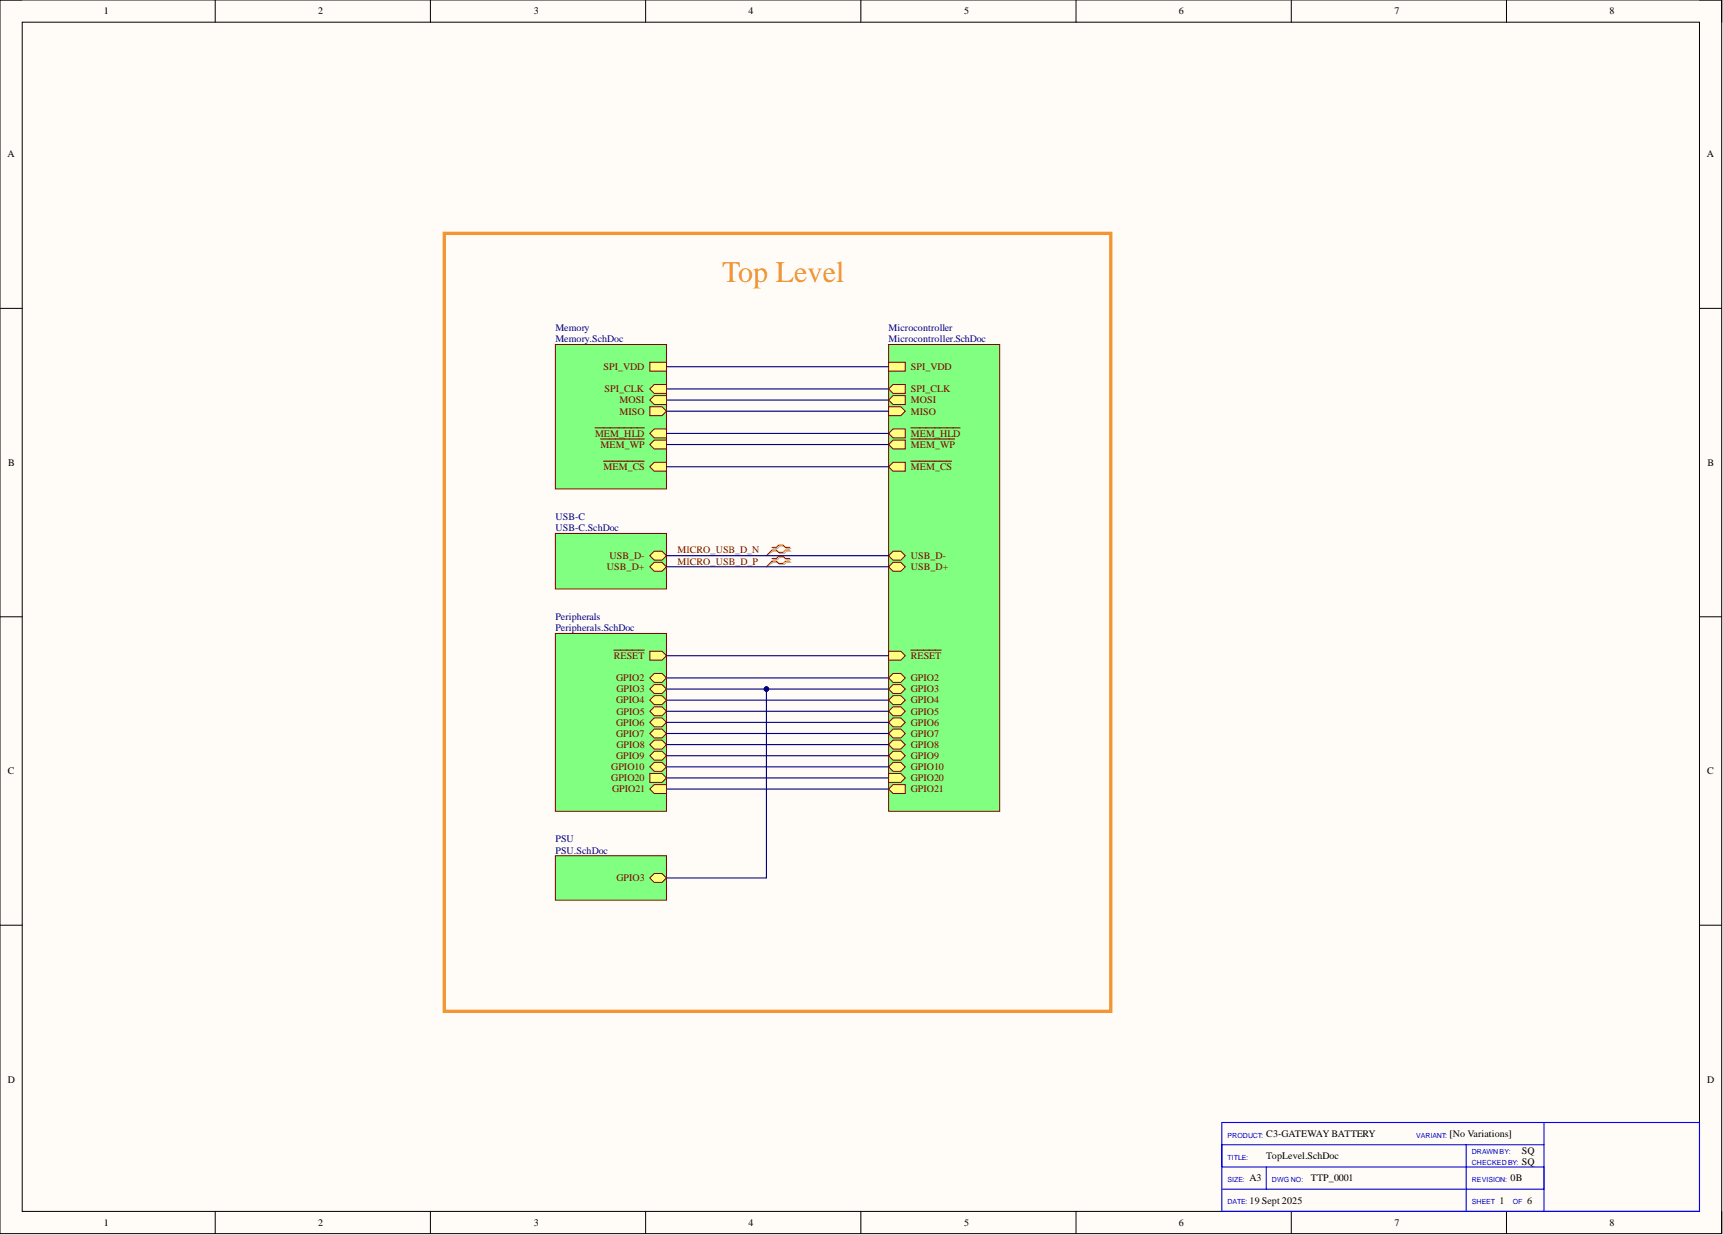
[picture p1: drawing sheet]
<svg xmlns="http://www.w3.org/2000/svg" width="393mm" height="282mm" viewBox="0 0 393 282" stroke-linecap="round" stroke-linejoin="round" font-family="sans-serif">
<defs><g id="words">
<text font-size="6.8" fill="#f39533" x="164.8" y="64.4">Top Level</text>
<g font-size="2.3">
<text x="23.7" y="3.3">1</text>
<text x="72.6" y="3.3">2</text>
<text x="121.9" y="3.3">3</text>
<text x="170.9" y="3.3">4</text>
<text x="220.1" y="3.3">5</text>
<text x="269.1" y="3.3">6</text>
<text x="318.3" y="3.3">7</text>
<text x="367.4" y="3.3">8</text>
<text x="1.7" y="35.9">A</text>
<text x="389.7" y="35.9">A</text>
<text x="1.9" y="106.4">B</text>
<text x="389.8" y="106.4">B</text>
<text x="1.8" y="176.7">C</text>
<text x="389.8" y="176.7">C</text>
<text x="1.8" y="247.1">D</text>
<text x="389.8" y="247.1">D</text>
<text x="289.1" y="259.5">C3-GATEWAYBATTERY</text>
<text x="330.9" y="259.5">[No Variations]</text>
<text x="347.4" y="263.3">SQ</text>
<text x="285.3" y="269.6">A3</text>
<text x="289.1" y="264.6">TopLevel.SchDoc</text>
<text x="299.2" y="269.6">TTP_0001</text>
<text x="344.9" y="269.6">0B</text>
<text x="347.4" y="265.8">SQ</text>
<text x="285.3" y="274.7">19 Sept 2025</text>
<text x="342.3" y="274.7">1</text>
<text x="348.7" y="274.7">6</text>
<text x="23.7" y="279.8">1</text>
<text x="72.6" y="279.8">2</text>
<text x="121.9" y="279.8">3</text>
<text x="170.9" y="279.8">4</text>
<text x="220.1" y="279.8">5</text>
<text x="269.1" y="279.8">6</text>
<text x="318.3" y="279.8">7</text>
<text x="367.4" y="279.8">8</text>
</g>
<g font-size="2.3" fill="#000080">
<text x="126.8" y="75.6">Memory</text>
<text x="202.9" y="75.6">Microcontroller</text>
<text x="126.8" y="78.1">Memory.SchDoc</text>
<text x="202.9" y="78.1">Microcontroller.SchDoc</text>
<text x="126.8" y="118.7">USB-C</text>
<text x="126.8" y="121.2">USB-C.SchDoc</text>
<text x="126.8" y="141.5">Peripherals</text>
<text x="126.8" y="144.1">Peripherals.SchDoc</text>
<text x="126.8" y="192.3">PSU</text>
<text x="126.8" y="194.8">PSU.SchDoc</text>
</g>
<g font-size="2.3" fill="#800000">
<text x="137.8" y="84.5">SPI_VDD</text>
<text x="138" y="89.5">SPI_CLK</text>
<text x="207.9" y="89.5">SPI_CLK</text>
<text x="207.9" y="84.5">SPI_VDD</text>
<text x="141.4" y="92.1">MOSI</text>
<text x="141.4" y="94.6">MISO</text>
<text x="207.9" y="92.1">MOSI</text>
<text x="207.9" y="94.6">MISO</text>
<text x="135.8" y="99.7">MEM_HLD</text>
<text x="207.9" y="99.7">MEM_HLD</text>
<text x="137.1" y="102.2">MEM_WP</text>
<text x="137.8" y="107.3">MEM_CS</text>
<text x="207.9" y="107.3">MEM_CS</text>
<text x="207.9" y="102.2">MEM_WP</text>
<text x="138.5" y="130.1">USB_D+</text>
<text x="139.1" y="127.6">USB_D-</text>
<text x="154.7" y="126.3">MICRO_USB_D_N</text>
<text x="154.7" y="128.9">MICRO_USB_D_P</text>
<text x="207.9" y="127.6">USB_D-</text>
<text x="207.9" y="130.1">USB_D+</text>
<text x="140.1" y="150.4">RESET</text>
<text x="140.7" y="155.5">GPIO2</text>
<text x="207.9" y="155.5">GPIO2</text>
<text x="207.9" y="150.4">RESET</text>
<text x="140.7" y="160.6">GPIO4</text>
<text x="140.7" y="158">GPIO3</text>
<text x="207.9" y="158">GPIO3</text>
<text x="207.9" y="160.6">GPIO4</text>
<text x="140.7" y="165.6">GPIO6</text>
<text x="140.7" y="163.1">GPIO5</text>
<text x="207.9" y="165.6">GPIO6</text>
<text x="207.9" y="163.1">GPIO5</text>
<text x="140.7" y="173.2">GPIO9</text>
<text x="140.7" y="168.2">GPIO7</text>
<text x="140.7" y="170.7">GPIO8</text>
<text x="207.9" y="170.7">GPIO8</text>
<text x="207.9" y="173.2">GPIO9</text>
<text x="207.9" y="168.2">GPIO7</text>
<text x="139.6" y="178.3">GPIO20</text>
<text x="139.6" y="175.8">GPIO10</text>
<text x="207.9" y="178.3">GPIO20</text>
<text x="207.9" y="175.8">GPIO10</text>
<text x="139.7" y="180.9">GPIO21</text>
<text x="207.9" y="180.9">GPIO21</text>
<text x="140.7" y="201.1">GPIO3</text>
</g>
<g font-size="1.6" fill="#00f">
<text x="280.2" y="259.7">PRODUCT:</text>
<text x="323.3" y="259.7">VARIANT:</text>
<text x="336" y="263.5">DRAWNBY:</text>
<text x="280.2" y="269.8">SIZE:</text>
<text x="280.2" y="264.7">TITLE:</text>
<text x="290.3" y="269.8">DWG NO:</text>
<text x="336" y="269.8">REVISION:</text>
<text x="336" y="266">CHECKED BY:</text>
<text x="280.2" y="274.9">DATE:</text>
<text x="336" y="274.9">SHEET</text>
<text x="345.4" y="274.9">OF</text>
</g>
</g></defs>
<path d="M0 0h393v281.6h-393z" fill-rule="evenodd" fill="#fffcf8"/>
<path d="M0 0h393v281.6h-393z" fill="none" stroke="#000" stroke-width=".23"/>
<path d="M5.1 5.1h382.9v271.4h-382.9z" fill-rule="evenodd" fill="#fffcf8"/>
<g fill="none" stroke="#000" stroke-width=".23">
<path d="M0 0h5.1M49.1 0v5.1M98.3 0v5.1M147.4 0v5.1M196.5 0v5.1M245.7 0v5.1M294.8 0v5.1M343.9 0v5.1M388 0h5v5.1M5.1 5.1h382.9v271.4h-382.9zM0 70.4h5.1M388 70.4h5"/>
<path d="M0 140.8h5.1M388 140.8h5M0 211.2h5.1M388 211.2h5M49.1 276.5v5.1M98.3 276.5v5.1M147.4 276.5v5.1M196.5 276.5v5.1M245.7 276.5v5.1M294.8 276.5v5.1M343.9 276.5v5.1M393 276.5v5.1"/>
</g>
<path d="M278.9 256.2h109.1v20.3h-109.1zM352.5 256.2v20.3M278.9 271.4h73.6M278.9 266.3h73.6M278.9 261.3h73.6M289.1 266.3v5.1M334.7 261.3v15.2" fill="none" stroke="#00f" stroke-width=".25"/>
<path d="M202.9 78.6h25.3v106.6h-25.3z" fill-rule="evenodd" fill="#80ff80"/>
<path d="M202.9 78.6h25.3v106.6h-25.3z" fill="none" stroke="#800000" stroke-width=".23"/>
<path d="M203.9 90.3h2.8v2h-2.8l-1-1z" fill-rule="evenodd" fill="#ffff80"/>
<path d="M203.9 90.3h2.8v2h-2.8l-1-1z" fill="none" stroke="#800000" stroke-width=".23"/>
<path d="M202.9 92.8h2.8l1 1-1 1.1h-2.8z" fill-rule="evenodd" fill="#ffff80"/>
<path d="M202.9 92.8h2.8l1 1-1 1.1h-2.8z" fill="none" stroke="#800000" stroke-width=".23"/>
<path d="M203.9 87.8h2.8v2h-2.8l-1-1z" fill-rule="evenodd" fill="#ffff80"/>
<path d="M203.9 87.8h2.8v2h-2.8l-1-1z" fill="none" stroke="#800000" stroke-width=".23"/>
<path d="M203.9 105.5h2.8v2h-2.8l-1-1z" fill-rule="evenodd" fill="#ffff80"/>
<path d="M203.9 105.5h2.8v2h-2.8l-1-1z" fill="none" stroke="#800000" stroke-width=".23"/>
<path d="M207.9 105.3h9.3" fill="none" stroke="#800000" stroke-width=".25"/>
<path d="M203.9 97.9h2.8v2h-2.8l-1-1z" fill-rule="evenodd" fill="#ffff80"/>
<path d="M203.9 97.9h2.8v2h-2.8l-1-1z" fill="none" stroke="#800000" stroke-width=".23"/>
<path d="M207.9 97.7h11.3" fill="none" stroke="#800000" stroke-width=".25"/>
<path d="M203.9 100.4h2.8v2.1h-2.8l-1-1z" fill-rule="evenodd" fill="#ffff80"/>
<path d="M203.9 100.4h2.8v2.1h-2.8l-1-1z" fill="none" stroke="#800000" stroke-width=".23"/>
<path d="M207.9 100.2h10" fill="none" stroke="#800000" stroke-width=".25"/>
<path d="M202.9 176.5h2.8l1 1.1-1 1h-2.8z" fill-rule="evenodd" fill="#ffff80"/>
<path d="M202.9 176.5h2.8l1 1.1-1 1h-2.8z" fill="none" stroke="#800000" stroke-width=".23"/>
<path d="M203.9 179.1h2.8v2h-2.8l-1-1z" fill-rule="evenodd" fill="#ffff80"/>
<path d="M203.9 179.1h2.8v2h-2.8l-1-1z" fill="none" stroke="#800000" stroke-width=".23"/>
<path d="M203.9 153.7h1.8l1 1-1 1h-1.8l-1-1z" fill-rule="evenodd" fill="#ffff80"/>
<path d="M203.9 153.7h1.8l1 1-1 1h-1.8l-1-1z" fill="none" stroke="#800000" stroke-width=".23"/>
<path d="M203.9 156.2h1.8l1 1.1-1 1h-1.8l-1-1z" fill-rule="evenodd" fill="#ffff80"/>
<path d="M203.9 156.2h1.8l1 1.1-1 1h-1.8l-1-1z" fill="none" stroke="#800000" stroke-width=".23"/>
<path d="M203.9 168.9h1.8l1 1-1 1.1h-1.8l-1-1.1z" fill-rule="evenodd" fill="#ffff80"/>
<path d="M203.9 168.9h1.8l1 1-1 1.1h-1.8l-1-1.1z" fill="none" stroke="#800000" stroke-width=".23"/>
<path d="M203.9 171.5h1.8l1 1-1 1h-1.8l-1-1z" fill-rule="evenodd" fill="#ffff80"/>
<path d="M203.9 171.5h1.8l1 1-1 1h-1.8l-1-1z" fill="none" stroke="#800000" stroke-width=".23"/>
<path d="M203.9 174h1.8l1 1-1 1h-1.8l-1-1z" fill-rule="evenodd" fill="#ffff80"/>
<path d="M203.9 174h1.8l1 1-1 1h-1.8l-1-1z" fill="none" stroke="#800000" stroke-width=".23"/>
<path d="M203.9 125.8h1.8l1 1-1 1h-1.8l-1-1z" fill-rule="evenodd" fill="#ffff80"/>
<path d="M203.9 125.8h1.8l1 1-1 1h-1.8l-1-1z" fill="none" stroke="#800000" stroke-width=".23"/>
<path d="M203.9 128.3h1.8l1 1.1-1 1h-1.8l-1-1z" fill-rule="evenodd" fill="#ffff80"/>
<path d="M203.9 128.3h1.8l1 1.1-1 1h-1.8l-1-1z" fill="none" stroke="#800000" stroke-width=".23"/>
<path d="M202.9 82.7h3.8v2h-3.8z" fill-rule="evenodd" fill="#ffff80"/>
<path d="M202.9 82.7h3.8v2h-3.8z" fill="none" stroke="#800000" stroke-width=".23"/>
<path d="M202.9 148.6h2.8l1 1.1-1 1h-2.8z" fill-rule="evenodd" fill="#ffff80"/>
<path d="M202.9 148.6h2.8l1 1.1-1 1h-2.8z" fill="none" stroke="#800000" stroke-width=".23"/>
<path d="M207.9 148.4h7" fill="none" stroke="#800000" stroke-width=".25"/>
<path d="M203.9 163.9h1.8l1 1-1 1h-1.8l-1-1z" fill-rule="evenodd" fill="#ffff80"/>
<path d="M203.9 163.9h1.8l1 1-1 1h-1.8l-1-1z" fill="none" stroke="#800000" stroke-width=".23"/>
<path d="M203.9 166.4h1.8l1 1-1 1h-1.8l-1-1z" fill-rule="evenodd" fill="#ffff80"/>
<path d="M203.9 166.4h1.8l1 1-1 1h-1.8l-1-1z" fill="none" stroke="#800000" stroke-width=".23"/>
<path d="M203.9 158.8h1.8l1 1-1 1h-1.8l-1-1z" fill-rule="evenodd" fill="#ffff80"/>
<path d="M203.9 158.8h1.8l1 1-1 1h-1.8l-1-1z" fill="none" stroke="#800000" stroke-width=".23"/>
<path d="M203.9 161.3h1.8l1 1-1 1.1h-1.8l-1-1.1z" fill-rule="evenodd" fill="#ffff80"/>
<path d="M203.9 161.3h1.8l1 1-1 1.1h-1.8l-1-1.1z" fill="none" stroke="#800000" stroke-width=".23"/>
<path d="M126.8 78.6h25.3v33h-25.3z" fill-rule="evenodd" fill="#80ff80"/>
<path d="M126.8 78.6h25.3v33h-25.3z" fill="none" stroke="#800000" stroke-width=".23"/>
<path d="M149.4 90.3h2.7v2h-2.7l-1.1-1z" fill-rule="evenodd" fill="#ffff80"/>
<path d="M149.4 90.3h2.7v2h-2.7l-1.1-1z" fill="none" stroke="#800000" stroke-width=".23"/>
<path d="M148.3 92.8h2.8l1 1-1 1.1h-2.8z" fill-rule="evenodd" fill="#ffff80"/>
<path d="M148.3 92.8h2.8l1 1-1 1.1h-2.8z" fill="none" stroke="#800000" stroke-width=".23"/>
<path d="M149.4 87.8h2.7v2h-2.7l-1.1-1z" fill-rule="evenodd" fill="#ffff80"/>
<path d="M149.4 87.8h2.7v2h-2.7l-1.1-1z" fill="none" stroke="#800000" stroke-width=".23"/>
<path d="M149.4 105.5h2.7v2h-2.7l-1.1-1z" fill-rule="evenodd" fill="#ffff80"/>
<path d="M149.4 105.5h2.7v2h-2.7l-1.1-1z" fill="none" stroke="#800000" stroke-width=".23"/>
<path d="M137.8 105.3h9.3" fill="none" stroke="#800000" stroke-width=".25"/>
<path d="M149.4 97.9h2.7v2h-2.7l-1.1-1z" fill-rule="evenodd" fill="#ffff80"/>
<path d="M149.4 97.9h2.7v2h-2.7l-1.1-1z" fill="none" stroke="#800000" stroke-width=".23"/>
<path d="M135.8 97.7h11.3" fill="none" stroke="#800000" stroke-width=".25"/>
<path d="M149.4 100.4h2.7v2.1h-2.7l-1.1-1z" fill-rule="evenodd" fill="#ffff80"/>
<path d="M149.4 100.4h2.7v2.1h-2.7l-1.1-1z" fill="none" stroke="#800000" stroke-width=".23"/>
<path d="M137.1 100.2h10" fill="none" stroke="#800000" stroke-width=".25"/>
<path d="M148.3 82.7h3.8v2h-3.8z" fill-rule="evenodd" fill="#ffff80"/>
<path d="M148.3 82.7h3.8v2h-3.8z" fill="none" stroke="#800000" stroke-width=".23"/>
<path d="M126.8 121.8h25.3v12.6h-25.3z" fill-rule="evenodd" fill="#80ff80"/>
<path d="M126.8 121.8h25.3v12.6h-25.3z" fill="none" stroke="#800000" stroke-width=".23"/>
<path d="M149.4 128.3h1.7l1 1.1-1 1h-1.7l-1.1-1z" fill-rule="evenodd" fill="#ffff80"/>
<path d="M149.4 128.3h1.7l1 1.1-1 1h-1.7l-1.1-1z" fill="none" stroke="#800000" stroke-width=".23"/>
<path d="M149.4 125.8h1.7l1 1-1 1h-1.7l-1.1-1z" fill-rule="evenodd" fill="#ffff80"/>
<path d="M149.4 125.8h1.7l1 1-1 1h-1.7l-1.1-1z" fill="none" stroke="#800000" stroke-width=".23"/>
<path d="M126.8 144.6h25.3v40.6h-25.3z" fill-rule="evenodd" fill="#80ff80"/>
<path d="M126.8 144.6h25.3v40.6h-25.3z" fill="none" stroke="#800000" stroke-width=".23"/>
<path d="M148.3 176.5h2.8l1 1.1-1 1h-2.8z" fill-rule="evenodd" fill="#ffff80"/>
<path d="M148.3 176.5h2.8l1 1.1-1 1h-2.8z" fill="none" stroke="#800000" stroke-width=".23"/>
<path d="M149.4 179.1h2.7v2h-2.7l-1.1-1z" fill-rule="evenodd" fill="#ffff80"/>
<path d="M149.4 179.1h2.7v2h-2.7l-1.1-1z" fill="none" stroke="#800000" stroke-width=".23"/>
<path d="M149.4 153.7h1.7l1 1-1 1h-1.7l-1.1-1z" fill-rule="evenodd" fill="#ffff80"/>
<path d="M149.4 153.7h1.7l1 1-1 1h-1.7l-1.1-1z" fill="none" stroke="#800000" stroke-width=".23"/>
<path d="M149.4 156.2h1.7l1 1.1-1 1h-1.7l-1.1-1z" fill-rule="evenodd" fill="#ffff80"/>
<path d="M149.4 156.2h1.7l1 1.1-1 1h-1.7l-1.1-1z" fill="none" stroke="#800000" stroke-width=".23"/>
<path d="M149.4 168.9h1.7l1 1-1 1.1h-1.7l-1.1-1.1z" fill-rule="evenodd" fill="#ffff80"/>
<path d="M149.4 168.9h1.7l1 1-1 1.1h-1.7l-1.1-1.1z" fill="none" stroke="#800000" stroke-width=".23"/>
<path d="M149.4 171.5h1.7l1 1-1 1h-1.7l-1.1-1z" fill-rule="evenodd" fill="#ffff80"/>
<path d="M149.4 171.5h1.7l1 1-1 1h-1.7l-1.1-1z" fill="none" stroke="#800000" stroke-width=".23"/>
<path d="M149.4 174h1.7l1 1-1 1h-1.7l-1.1-1z" fill-rule="evenodd" fill="#ffff80"/>
<path d="M149.4 174h1.7l1 1-1 1h-1.7l-1.1-1z" fill="none" stroke="#800000" stroke-width=".23"/>
<path d="M148.3 148.6h2.8l1 1.1-1 1h-2.8z" fill-rule="evenodd" fill="#ffff80"/>
<path d="M148.3 148.6h2.8l1 1.1-1 1h-2.8z" fill="none" stroke="#800000" stroke-width=".23"/>
<path d="M140.1 148.4h7" fill="none" stroke="#800000" stroke-width=".25"/>
<path d="M149.4 163.9h1.7l1 1-1 1h-1.7l-1.1-1z" fill-rule="evenodd" fill="#ffff80"/>
<path d="M149.4 163.9h1.7l1 1-1 1h-1.7l-1.1-1z" fill="none" stroke="#800000" stroke-width=".23"/>
<path d="M149.4 166.4h1.7l1 1-1 1h-1.7l-1.1-1z" fill-rule="evenodd" fill="#ffff80"/>
<path d="M149.4 166.4h1.7l1 1-1 1h-1.7l-1.1-1z" fill="none" stroke="#800000" stroke-width=".23"/>
<path d="M149.4 158.8h1.7l1 1-1 1h-1.7l-1.1-1z" fill-rule="evenodd" fill="#ffff80"/>
<path d="M149.4 158.8h1.7l1 1-1 1h-1.7l-1.1-1z" fill="none" stroke="#800000" stroke-width=".23"/>
<path d="M149.4 161.3h1.7l1 1-1 1.1h-1.7l-1.1-1.1z" fill-rule="evenodd" fill="#ffff80"/>
<path d="M149.4 161.3h1.7l1 1-1 1.1h-1.7l-1.1-1.1z" fill="none" stroke="#800000" stroke-width=".23"/>
<path d="M126.8 195.3h25.3v10.2h-25.3z" fill-rule="evenodd" fill="#80ff80"/>
<path d="M126.8 195.3h25.3v10.2h-25.3z" fill="none" stroke="#800000" stroke-width=".23"/>
<path d="M149.4 199.4h1.7l1 1-1 1h-1.7l-1.1-1z" fill-rule="evenodd" fill="#ffff80"/>
<path d="M149.4 199.4h1.7l1 1-1 1h-1.7l-1.1-1z" fill="none" stroke="#800000" stroke-width=".23"/>
<path d="M176.5 125.2h1l.5-.5h1l.5 .5h1M176.5 125.8h1l.5 .5h1l.5-.5h1M176.5 127.7h1l.5-.5h1l.5 .5h1M176.5 128.3h1l.5 .6h1l.5-.6h1" fill="none" stroke="#d0a19e" stroke-width=".25"/>
<path d="M176.5 125.8l-1.5 1M176.5 128.3l-1.5 1.1" fill="none" stroke="#d0a19e" stroke-width=".23"/>
<path d="M176.2 124.9h1.1l.5-.5h1l.5 .5h1M176.2 125.6h1.1l.5 .5h1l.5-.5h1M176.2 127.5h1.1l.5-.5h1l.5 .5h1M176.2 128.1h1.1l.5 .5h1l.5-.5h1" fill="none" stroke="#f00" stroke-width=".25"/>
<path d="M176.2 125.6l-1.2 1.2M176.2 128.1l-1.2 1.3" fill="none" stroke="#f00" stroke-width=".23"/>
<g fill="none" stroke="#000080" stroke-width=".25">
<path d="M152.1 98.9h50.8M152.1 93.8h50.8M152.1 91.3h50.8M152.1 88.8h50.8M152.1 83.7h50.8M152.1 101.5h50.8M152.1 106.5h50.8M152.1 126.8h50.8M152.1 129.4h50.8M152.1 149.7h50.8M152.1 154.7h50.8M175 157.3v43.1h-22.9"/>
<path d="M152.1 169.9h50.8M152.1 162.3h50.8M152.1 164.9h50.8M152.1 167.4h50.8M152.1 175h50.8M152.1 177.6h50.8M152.1 172.5h50.8M152.1 180.1h50.8"/>
</g>
<circle cx="175" cy="157.3" r=".51" fill="#000080"/>
<circle cx="175" cy="157.3" r=".51" fill="none" stroke="#000080" stroke-width=".23"/>
<path d="M152.1 157.3h50.8M152.1 159.8h50.8" fill="none" stroke="#000080" stroke-width=".25"/>
<path d="M101.4 53.3h152.2v177.5h-152.2z" fill="none" stroke="#f39533" stroke-width=".76"/>
<circle cx="175" cy="157.3" r=".51" fill="#000080"/>
<circle cx="175" cy="157.3" r=".51" fill="none" stroke="#000080" stroke-width=".23"/>
<use href="#words"/>
</svg>
